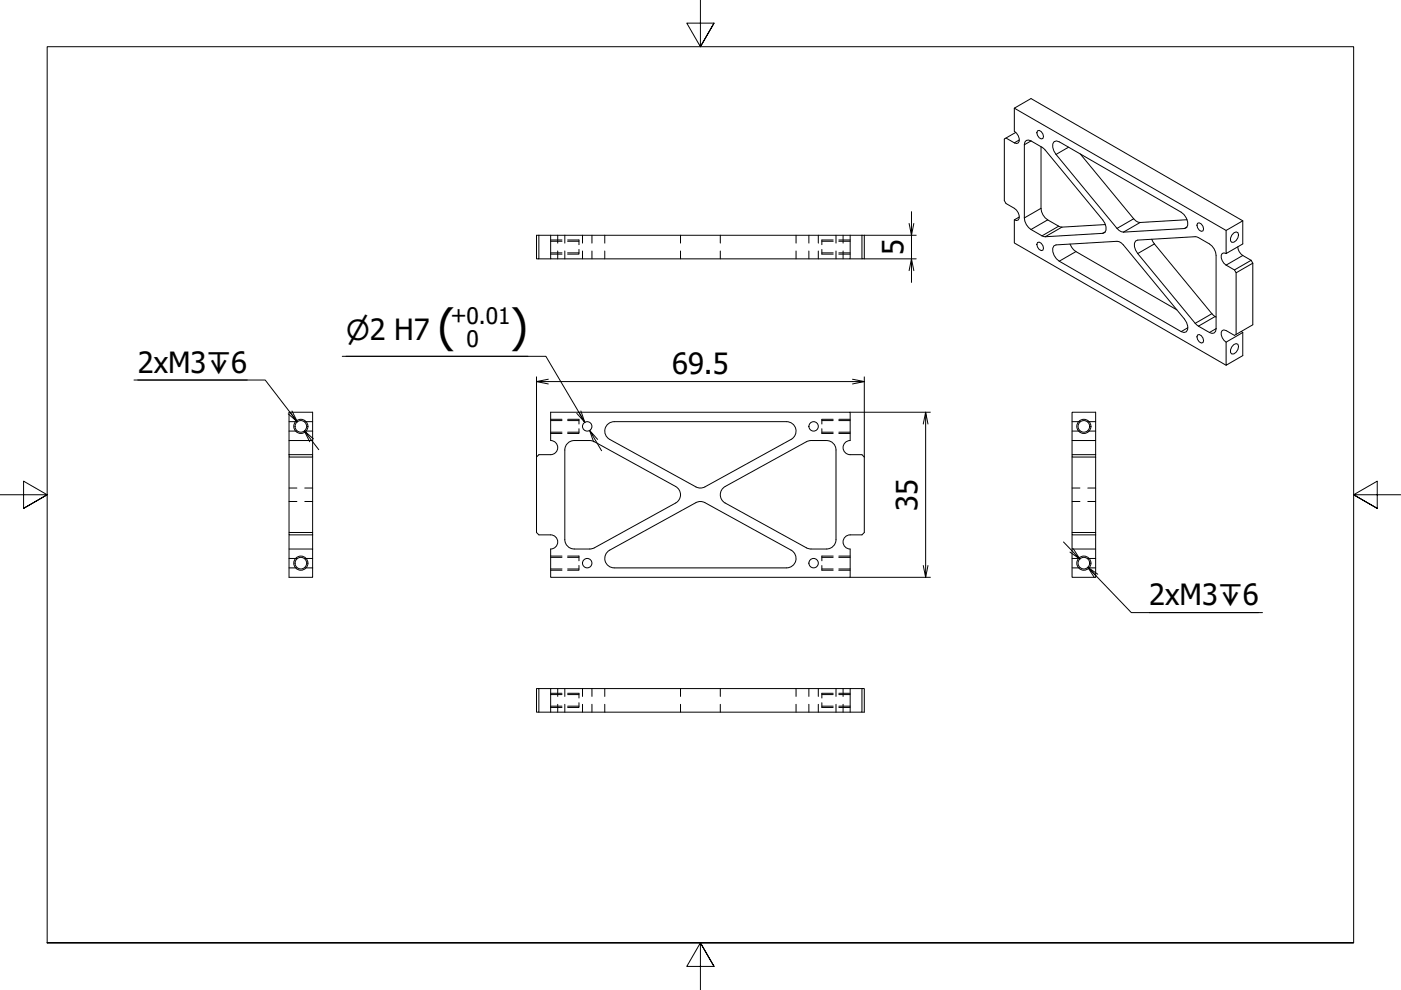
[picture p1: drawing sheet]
<svg xmlns="http://www.w3.org/2000/svg" width="297mm" height="210mm" viewBox="0 0 297 210" stroke-linecap="round" stroke-linejoin="round" font-family="sans-serif">
<defs><g id="words">
<g font-size="9.6">
<text x="92.8" y="72.5">(</text>
<text x="108.2" y="72.5">)</text>
</g>
<g font-size="6.2">
<text x="191.6" y="54.1" transform="rotate(-90 191.6 54.1)">5</text>
<text x="29.2" y="79">2xM3↧6</text>
<text x="142.5" y="79.2">69.5</text>
<text x="194.6" y="108.3" transform="rotate(-90 194.6 108.3)">35</text>
<text x="243.7" y="128.4">2xM3↧6</text>
</g>
<text font-size="5.9" x="73.4" y="72">⌀2 H7</text>
<g font-size="4.8">
<text x="95.5" y="68.4">+0.01</text>
<text x="98.9" y="73.5">0</text>
</g>
</g></defs>
<!-- layer: Hidden (ISO) -->
<g fill="none" stroke="#000" stroke-width=".21">
<path d="M116.8 51.2h2.4M116.8 53.6h2.4M116.8 50.9h2.4M116.8 53.9h2.4M118.2 49.9v1.6M118.2 53.2v1.7M119.8 49.9v1.6M119.8 53.2v1.7M120.3 50.9h2.5v1M120.3 51.2h2.5M120.3 53.6h2.5M122.8 52.9v1h-2.5"/>
<path d="M123.5 49.9v1.6M123.5 53.2v1.7M125.5 49.9v1.6M125.5 53.2v1.7M128.2 49.9v1.6M128.2 53.2v1.7M144.3 49.9v1.6M144.3 53.2v1.7M152.7 49.9v1.6M152.7 53.2v1.7M168.8 49.9v1.6M168.8 53.2v1.7"/>
<path d="M171.5 49.9v1.6M171.5 53.2v1.7M173.5 49.9v1.6M173.5 53.2v1.7M174.2 52.9v1h2.5M174.2 51.2h2.5M174.2 53.6h2.5M176.7 50.9h-2.5v1M177.2 49.9v1.6M177.2 53.2v1.7M177.8 51.2h2.5M177.8 53.6h2.5"/>
<path d="M177.8 50.9h2.5M177.8 53.9h2.5M178.8 49.9v1.6M178.8 53.2v1.7M61.3 89.4h1.6M61.3 91.4h1.6M64.6 89.4h1.7M64.6 91.4h1.7M116.8 89.2h2.4M116.8 91.6h2.4M116.8 88.9h2.4M116.8 91.9h2.4"/>
<path d="M120.3 89.2h2.5M120.3 91.6h2.5M120.3 88.9h2.5v1M122.8 90.9v1h-2.5M174.2 89.2h2.5M174.2 91.6h2.5M174.2 90.9v1h2.5M176.7 88.9h-2.5v1M177.8 89.2h2.5M177.8 91.6h2.5M177.8 88.9h2.5M177.8 91.9h2.5"/>
<path d="M227.3 89.4h1.7M227.3 91.4h1.7M230.6 89.4h1.7M230.6 91.4h1.7M61.3 103.5h1.6M61.3 106.3h1.6M61.3 118.4h1.6M64.6 103.5h1.7M64.6 106.3h1.7M64.6 118.4h1.7M116.8 118.2h2.4M116.8 117.9h2.4"/>
<path d="M120.3 118.2h2.5M120.3 117.9h2.5v1M122.8 119.9v1h-2.5M174.2 118.2h2.5M174.2 119.9v1h2.5M176.7 117.9h-2.5v1M177.8 118.2h2.5M177.8 117.9h2.5M227.3 103.5h1.7M227.3 106.3h1.7M227.3 118.4h1.7M230.6 103.5h1.7"/>
<path d="M230.6 106.3h1.7M230.6 118.4h1.7M61.3 120.4h1.6M64.6 120.4h1.7M116.8 120.6h2.4M116.8 120.9h2.4M120.3 120.6h2.5M174.2 120.6h2.5M177.8 120.6h2.5M177.8 120.9h2.5M227.3 120.4h1.7M230.6 120.4h1.7"/>
<path d="M116.8 147.3h2.4M116.8 149.7h2.4M116.8 147h2.4M116.8 150h2.4M118.2 146v1.7M118.2 149.3v1.7M119.8 146v1.7M119.8 149.3v1.7M120.3 147h2.5v1M120.3 147.3h2.5M120.3 149.7h2.5M122.8 149v1h-2.5"/>
<path d="M123.5 146v1.7M123.5 149.3v1.7M125.5 146v1.7M125.5 149.3v1.7M128.2 146v1.7M128.2 149.3v1.7M144.3 146v1.7M144.3 149.3v1.7M152.7 146v1.7M152.7 149.3v1.7M168.8 146v1.7M168.8 149.3v1.7"/>
<path d="M171.5 146v1.7M171.5 149.3v1.7M173.5 146v1.7M173.5 149.3v1.7M174.2 149v1h2.5M174.2 147.3h2.5M174.2 149.7h2.5M176.7 147h-2.5v1M177.2 146v1.7M177.2 149.3v1.7M177.8 147.3h2.5M177.8 149.7h2.5"/>
<path d="M177.8 147h2.5M177.8 150h2.5M178.8 146v1.7M178.8 149.3v1.7"/>
</g>
<!-- layer: Visible (ISO) -->
<g fill="none" stroke="#000" stroke-width=".21">
<path d="M215.1 22.9v4.9a1.97 1.97 0 0 1 .8 2.5l-.4 .1-.4-.1-1.8-1M215.4 28.1l-2.5 1.4v13l.4 .6a3.6 3.6 0 0 1 2.8 2.6v.6l-.2 .3-.4 .2-.4-.2M217.6 29.8l.5-.1 .5 .2 2.7 1.6 12.5 15.1a2.26 2.26 0 0 1 .5 2.7l-.5 .2-12.5 .7a7.5 7.5 0 0 1-3.7-2.6l-.4-1.4v-15.5l.1-.6zM220 27.7a1.09 1.09 0 0 1 1.1 .5 1.09 1.09 0 0 1 0 1.2 1.09 1.09 0 0 1-1.1-.5 1.09 1.09 0 0 1 0-1.2zM220.7 31.1v13.1a3.1 3.1 0 0 0 1.4 2.4l2.4 1.4 .6 .2 9.3-.6M223.5 30l.5-.1 .6 .2 25.8 14.9a3 3 0 0 1 1.4 2.7l-.2 .5-.5 .3-13.4 .6-.9-.7-12.9-15.7a2.19 2.19 0 0 1-.4-2.7zM229 32.6l11.8 14.2 .9 .4 10-.6M113.7 49.9h.6v5h-.6zM114.3 49.9h68.4M114.3 54.9h2.5M116.8 49.9v5h63.5v-5M180.3 54.9h2.4"/>
<path d="M182.7 49.9h.6v5h-.6zM216.1 46l-1 .6v4.9l44.9 25.9M220 51.4a1.09 1.09 0 0 1 1.1 .5 1.09 1.09 0 0 1 0 1.1 1.09 1.09 0 0 1-1.1-.4 1.09 1.09 0 0 1 0-1.2zM223.4 52.1l.5-.2 13.4-.7 .9 .8 12.9 15.6a2.17 2.17 0 0 1 .4 2.7l-.5 .2-.6-.2-25.8-14.9a2.66 2.66 0 0 1-1.2-3.3zM226.9 51.8l.7 1.1 .5 .4 21.4 12.4M240.8 51.1l.4-.2 12.5-.7a7.5 7.5 0 0 1 3.7 2.6l.4 1.4v15.5l-.1 .5-.3 .4-.4 .1-2.9-1.5-.7-.6-12.2-14.8a2.24 2.24 0 0 1-.4-2.7zM244.2 50.7l.6 1 12.1 14.8 .9 .7M253.9 47.3a1.09 1.09 0 0 1 1.1 .5 1.09 1.09 0 0 1 .1 1.2 1.09 1.09 0 0 1-1.1-.5 1.09 1.09 0 0 1-.1-1.2zM260 53.8l-.5-.2-.4 .1a1.8 1.8 0 0 0 .9 2.5l1.7 1M261.6 49.4l.5-.2 .4 .1a1.51 1.51 0 0 1-1.3 2.1 1.37 1.37 0 0 1 .4-2zM262.1 57.8v13.1M262.4 52.3a2.37 2.37 0 0 0 1.1 1.9l1.8 1"/>
<path d="M263.5 46.8l-3.5 2.1-44.9-26 3.5-2 44.9 25.9v4.9l-3.5 2.1v-4.9M265.3 55.2l-3.6 2 .4 .6 3.5-2M265.3 55.2l.3 .6M265.6 55.8v13.1l-3.9 2.2-1.7-1-.5-.2-.4 .2a1.8 1.8 0 0 0 .9 2.4M253.9 71a1.09 1.09 0 0 1 1.1 .5 1.09 1.09 0 0 1 .1 1.1 1.09 1.09 0 0 1-1.1-.4 1.09 1.09 0 0 1-.1-1.2zM261.6 73l.5-.2 .4 .2a1.51 1.51 0 0 1-1.3 2.1 1.36 1.36 0 0 1 .4-2.1zM263.2 70.3l.3 .2v4.9l-3.5 2v-4.9l3.5-2M61.3 96.4h5v.5h-5zM61.3 93.4h5v3M61.3 96.9v16M66.3 93.4v-6h-5v9M66.3 96.9v16"/>
<path d="M116.8 87.4h63.5v6a1.5 1.5 0 0 0-1.6 1.5 1.5 1.5 0 0 0 1.6 1.5h2.4l.6 .5v16l-.6 .5h-2.5a1.5 1.5 0 0 0-1.5 1.5 1.5 1.5 0 0 0 1.6 1.5v6h-63.5l-.1-6a1.5 1.5 0 0 0 1.5-1.5 1.5 1.5 0 0 0-1.4-1.5h-2.5l-.6-.5v-16l.6-.5h2.4a1.5 1.5 0 0 0 1.5-1.5 1.5 1.5 0 0 0-1.4-1.5zM120.3 94l.9-.5 .6-.1h3.3l.7 .1 17.4 9.7a2 2 0 0 1 .1 3.5l-17.5 9.6-.8 .1h-3.3a2 2 0 0 1-1.9-2v-19v-.5zM166.8 89.4h-36.6a2 2 0 0 0-1.9 1.5 2 2 0 0 0 1 2.3l18.2 10a1.99 1.99 0 0 0 2 0l18.2-10a2 2 0 0 0 1-2.3 2 2 0 0 0-1.9-1.5M227.3 93.4v3M227.3 96.9v16M232.3 93.4h-5v-6h5v9M232.3 96.4h-5v.5h5M232.3 96.4v17M61.3 112.9h5v.5h-5zM61.3 113.4v9h5v-6h-5M66.3 113.4v3M153.4 103.4l17.8-9.9 .8-.1h3.3a2 2 0 0 1 1.9 2v19a2.01 2.01 0 0 1-2 2h-3.3l-.9-.2-17.2-9.5a2 2 0 0 1-.4-3.3z"/>
<path d="M227.3 113.4v3h5M232.3 113.4v9h-5v-6M232.3 112.9h-5v.5h5M130.2 120.4a2 2 0 0 1-1.9-1.5 2 2 0 0 1 1-2.2l18.2-10.1a2 2 0 0 1 2 0l18.2 10.1a2 2 0 0 1 1 2.2 2 2 0 0 1-1.9 1.5M130.2 120.4h36.6M113.7 146h.6v5h-.6zM114.3 151h68.4v-5h.6v5h-.6M114.3 146h2.5M180.3 146h-63.5v5M182.7 146h-2.4v5"/>
<circle cx="63.8" cy="90.4" r="1.23"/>
<circle cx="124.5" cy="90.4" r="1"/>
<circle cx="172.5" cy="90.4" r="1"/>
<circle cx="229.8" cy="90.4" r="1.23"/>
<circle cx="63.8" cy="119.4" r="1.23"/>
<circle cx="124.5" cy="119.4" r="1"/>
<circle cx="172.5" cy="119.4" r="1"/>
<circle cx="229.8" cy="119.4" r="1.23"/>
</g>
<!-- layer: Visible Narrow (ISO) -->
<g fill="none" stroke="#000" stroke-width=".21">
<path d="M216.1 29.7l-1 .6M218.6 29.9l-1.4 .8M226.6 31.2l-2.7 1.5M220.7 44.2l-3.5 2M222.1 46.6l-3.5 2.1M224.5 48l-3.6 2M225.1 48.2l-3.5 2M228.1 53.3l-3.5 2.1M234.4 49.2l-.6 .3M240.4 46.4l-3.6 2M241.7 47.2l-3.5 2M244.8 51.7l-3.6 2.1"/>
<path d="M251.7 48.1l-.6 .4M263.5 54.2l-3.5 2M251.8 69.5l-1.4 .8M256.9 66.5l-3.5 2.1M257.6 67.1l-3.5 2.1M257.8 69.7l-1.4 .8"/>
<circle cx="63.8" cy="90.4" r="1.5"/>
<circle cx="229.8" cy="90.4" r="1.5"/>
<circle cx="63.8" cy="119.4" r="1.5"/>
<circle cx="229.8" cy="119.4" r="1.5"/>
</g>
<!-- layer: Border (ISO) -->
<path d="M148.5 0v9.9l-2.9-5h5.8l-2.9 5 2.9-5M0 104.9h10l-5-2.9v5.8l5-2.9-5 2.9M297 104.9h-10l5-2.9v5.8l-5-2.9 5 2.9M10 199.9v-190h277v190h-277h277M151.4 204.9l-2.9-5 2.9 5h-5.8l2.9-5v10" fill="none" stroke="#000" stroke-width=".21"/>
<!-- layer: Dimension (ISO) -->
<g fill="none" stroke="#000" stroke-width=".21">
<path d="M183.3 54.9h11M183.3 49.9h11M193.3 44.9v5l-.6-2.5M193.7 57.4l-.4-2.5v5M193.7 47.4l-.4 2.5v5l-.6 2.5M72.6 75.5h43.1l8.3 14-.8-2.4M73.4 75.5h38.5M113.7 79.9v17M183.3 79.9v17M28.4 80.6h27.8l6.8 8.8-1.1-2.3M29.2 80.6h23.2M61.5 87.4l1.5 2-1.9-1.7"/>
<path d="M64.5 91.4l1.2 2.3M66.5 93.1l-2-1.7 3.1 3.9M113.7 80.9l2.6 .5M116.3 80.4l-2.6 .5h69.6l-2.6 .5M122.7 87.4l1.3 2.1-1.7-1.9M125 91.3l.8 2.4M126.7 93.2l-1.7-1.9 2.6 4.3M180.3 87.4h17M180.7 80.4l2.6 .5M196.3 87.4l-.6 2.5M196.7 89.9l-.4-2.5v35l-.6-2.5M196.7 119.9l-.4 2.5"/>
<path d="M225.5 114.9l3.4 3.6-2-1.4M227.6 116.4l1.3 2.1M180.3 122.4h17M232 122.4l-1.4-2.1 9.3 9.6h27.8M232.7 121.7l-2.1-1.4 1.8 1.8M243.7 129.9h23.2"/>
</g>
<use href="#words"/>
</svg>
